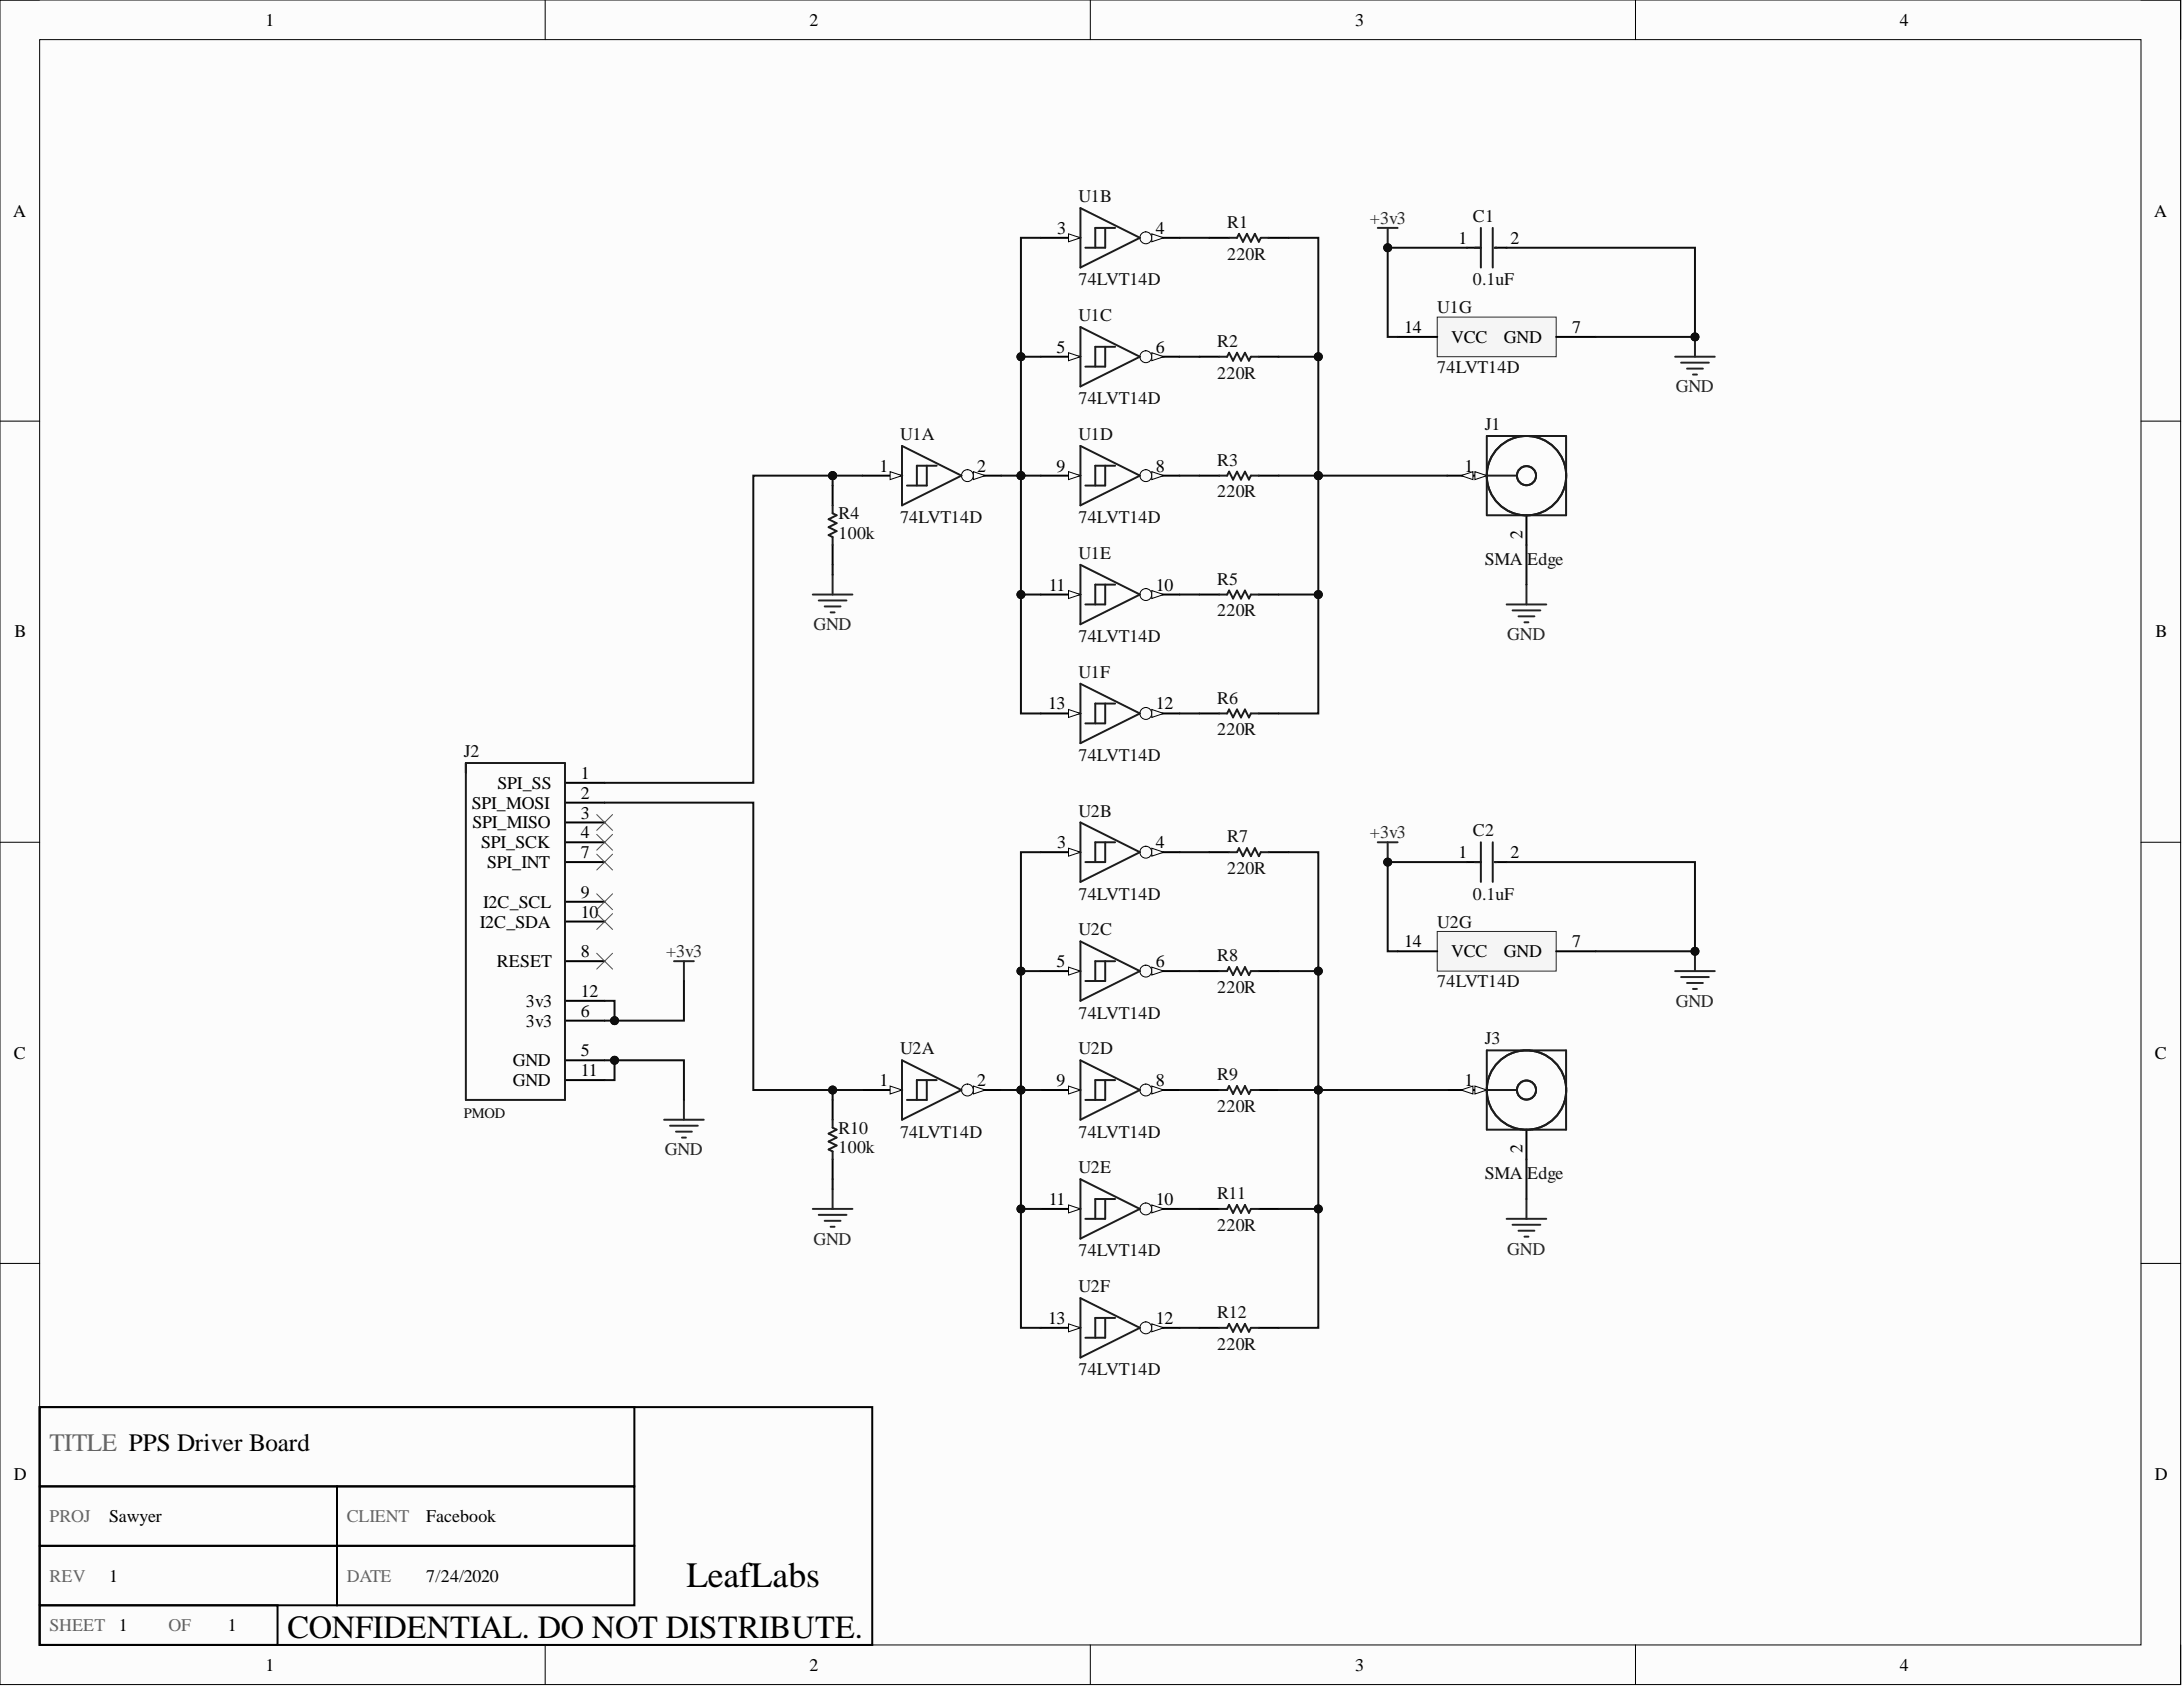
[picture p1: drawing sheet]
<svg xmlns="http://www.w3.org/2000/svg" width="279mm" height="216mm" viewBox="0 0 279 216" stroke-linecap="round" stroke-linejoin="round" font-family="sans-serif">
<defs><g id="words">
<text font-size="4.6" x="87.9" y="203.2">LeafLabs</text>
<text font-size="4.1" x="36.8" y="209.6">CONFIDENTIAL. DO NOT DISTRIBUTE.</text>
<text font-size="3.2" fill="#666" x="6.3" y="185.7">TITLE PPS Driver Board</text>
<g font-size="2.3">
<text x="34" y="3.3">1</text>
<text x="103.6" y="3.3">2</text>
<text x="173.5" y="3.3">3</text>
<text x="243.2" y="3.3">4</text>
<text x="1.7" y="27.7">A</text>
<text x="135.3" y="29.9">3</text>
<text x="147.9" y="29.9">4</text>
<text x="275.7" y="27.7">A</text>
<text x="186.7" y="31.2">1</text>
<text x="193.3" y="31.2">2</text>
<text x="135.2" y="45.1">5</text>
<text x="147.9" y="45.1">6</text>
<text x="179.7" y="42.6">14</text>
<text x="185.7" y="43.9">VCC</text>
<text x="192.5" y="43.9">GND</text>
<text x="201.2" y="42.6">7</text>
<text x="112.6" y="60.4">1</text>
<text x="125.1" y="60.4">2</text>
<text x="135.2" y="60.4">9</text>
<text x="147.9" y="60.4">8</text>
<text x="187.4" y="60.4">1</text>
<text x="194.9" y="69" transform="rotate(-90 194.9 69)">2</text>
<text x="134.2" y="75.6">11</text>
<text x="147.9" y="75.6">10</text>
<text x="1.9" y="81.6">B</text>
<text x="275.9" y="81.6">B</text>
<text x="134.1" y="90.8">13</text>
<text x="147.9" y="90.8">12</text>
<text x="63.7" y="100.9">SPI_SS</text>
<text x="74.3" y="99.7">1</text>
<text x="60.4" y="103.5">SPI_MOSI</text>
<text x="60.5" y="106">SPI_MISO</text>
<text x="74.3" y="104.8">3</text>
<text x="74.3" y="107.3">4</text>
<text x="74.3" y="102.2">2</text>
<text x="61.6" y="108.6">SPI_SCK</text>
<text x="62.3" y="111.1">SPI_INT</text>
<text x="74.3" y="109.8">7</text>
<text x="135.3" y="108.6">3</text>
<text x="147.9" y="108.6">4</text>
<text x="186.7" y="109.8">1</text>
<text x="193.3" y="109.8">2</text>
<text x="61.4" y="118.7">I2C_SDA</text>
<text x="61.8" y="116.2">I2C_SCL</text>
<text x="74.3" y="114.9">9</text>
<text x="74.3" y="117.4">10</text>
<text x="63.6" y="123.8">RESET</text>
<text x="74.3" y="122.5">8</text>
<text x="135.2" y="123.8">5</text>
<text x="147.9" y="123.8">6</text>
<text x="179.7" y="121.2">14</text>
<text x="185.7" y="122.5">VCC</text>
<text x="192.5" y="122.5">GND</text>
<text x="201.2" y="121.2">7</text>
<text x="67.3" y="131.4">3v3</text>
<text x="67.3" y="128.8">3v3</text>
<text x="74.3" y="130.1">6</text>
<text x="74.3" y="127.6">12</text>
<text x="1.8" y="135.5">C</text>
<text x="65.6" y="136.5">GND</text>
<text x="74.3" y="135.2">5</text>
<text x="74.3" y="137.7">11</text>
<text x="275.8" y="135.5">C</text>
<text x="65.6" y="139">GND</text>
<text x="112.6" y="139">1</text>
<text x="125.1" y="139">2</text>
<text x="135.2" y="139">9</text>
<text x="147.9" y="139">8</text>
<text x="187.4" y="139">1</text>
<text x="194.9" y="147.6" transform="rotate(-90 194.9 147.6)">2</text>
<text x="134.2" y="154.2">11</text>
<text x="147.9" y="154.2">10</text>
<text x="134.1" y="169.4">13</text>
<text x="147.9" y="169.4">12</text>
<text x="1.8" y="189.4">D</text>
<text x="275.8" y="189.4">D</text>
<text x="14" y="194.8">Sawyer</text>
<text x="54.6" y="194.8">Facebook</text>
<text x="14" y="202.4">1</text>
<text x="54.6" y="202.4">7/24/2020</text>
<text x="15.2" y="208.7">1</text>
<text x="29.2" y="208.7">1</text>
<text x="34" y="213.8">1</text>
<text x="103.6" y="213.8">2</text>
<text x="173.5" y="213.8">3</text>
<text x="243.2" y="213.8">4</text>
</g>
<g font-size="2.3" fill="#0e0e0e">
<text x="138" y="25.9">U1B</text>
<text x="157.1" y="29.2">R1</text>
<text x="188.5" y="28.4">C1</text>
<text x="157.1" y="33.2">220R</text>
<text x="138" y="36.5">74LVT14D</text>
<text x="138" y="41.1">U1C</text>
<text x="184" y="40.1">U1G</text>
<text x="188.5" y="36.5">0.1uF</text>
<text x="155.8" y="44.4">R2</text>
<text x="184" y="47.7">74LVT14D</text>
<text x="138" y="51.7">74LVT14D</text>
<text x="155.8" y="48.4">220R</text>
<text x="115.2" y="56.3">U1A</text>
<text x="138" y="56.3">U1D</text>
<text x="155.8" y="59.6">R3</text>
<text x="190" y="55">J1</text>
<text x="155.8" y="63.7">220R</text>
<text x="107.3" y="66.5">R4</text>
<text x="107.3" y="69">100k</text>
<text x="115.2" y="67">74LVT14D</text>
<text x="138" y="67">74LVT14D</text>
<text x="138" y="71.5">U1E</text>
<text x="155.8" y="74.8">R5</text>
<text x="190" y="72.3">SMA</text>
<text x="195.5" y="72.3">Edge</text>
<text x="138" y="82.2">74LVT14D</text>
<text x="155.8" y="78.9">220R</text>
<text x="138" y="86.7">U1F</text>
<text x="155.8" y="90">R6</text>
<text x="155.8" y="94.1">220R</text>
<text x="59.4" y="96.9">J2</text>
<text x="138" y="97.4">74LVT14D</text>
<text x="138" y="104.5">U2B</text>
<text x="157.1" y="107.8">R7</text>
<text x="188.5" y="107">C2</text>
<text x="157.1" y="111.9">220R</text>
<text x="138" y="115.1">74LVT14D</text>
<text x="138" y="119.7">U2C</text>
<text x="184" y="118.7">U2G</text>
<text x="188.5" y="115.1">0.1uF</text>
<text x="155.8" y="123">R8</text>
<text x="138" y="130.4">74LVT14D</text>
<text x="155.8" y="127.1">220R</text>
<text x="184" y="126.3">74LVT14D</text>
<text x="115.2" y="134.9">U2A</text>
<text x="138" y="134.9">U2D</text>
<text x="190" y="133.7">J3</text>
<text x="155.8" y="138.2">R9</text>
<text x="155.8" y="142.3">220R</text>
<text x="107.3" y="145.1">R10</text>
<text x="107.3" y="147.6">100k</text>
<text x="115.2" y="145.6">74LVT14D</text>
<text x="138" y="145.6">74LVT14D</text>
<text x="138" y="150.2">U2E</text>
<text x="155.8" y="153.4">R11</text>
<text x="190" y="150.9">SMA</text>
<text x="195.5" y="150.9">Edge</text>
<text x="138" y="160.8">74LVT14D</text>
<text x="155.8" y="157.5">220R</text>
<text x="138" y="165.4">U2F</text>
<text x="155.8" y="168.7">R12</text>
<text x="155.8" y="172.7">220R</text>
<text x="138" y="176">74LVT14D</text>
</g>
<g font-size="2.3" fill="#262626">
<text x="175.3" y="28.7">+3v3</text>
<text x="214.5" y="50.2">GND</text>
<text x="104.1" y="80.7">GND</text>
<text x="192.9" y="81.9">GND</text>
<text x="175.3" y="107.3">+3v3</text>
<text x="85.3" y="122.5">+3v3</text>
<text x="214.5" y="128.8">GND</text>
<text x="85.1" y="147.9">GND</text>
<text x="104.1" y="159.3">GND</text>
<text x="192.9" y="160.6">GND</text>
</g>
<g font-size="2.3" fill="#666">
<text x="6.3" y="194.8">PROJ</text>
<text x="44.4" y="194.8">CLIENT</text>
<text x="6.3" y="202.4">REV</text>
<text x="44.4" y="202.4">DATE</text>
<text x="6.3" y="208.7">SHEET</text>
<text x="21.6" y="208.7">OF</text>
</g>
<text font-size="1.9" fill="#0e0e0e" x="59.4" y="143.1">PMOD</text>
</g></defs>
<path d="M0 0h279.1v215.6h-279.1z" fill-rule="evenodd" fill="#fcfcfc"/>
<path d="M0 0h279.1v215.6h-279.1z" fill="none" stroke="#000" stroke-width=".13"/>
<path d="M5.1 5.1h268.9v205.4h-268.9z" fill-rule="evenodd" fill="#fcfcfc"/>
<g fill="none" stroke="#000" stroke-width=".13">
<path d="M0 0h5.1M69.8 0v5.1M139.5 0v5.1M209.3 0v5.1M274 0h5.1v5.1M5.1 5.1h268.9v205.4h-268.9zM0 53.9h5.1M274 53.9h5.1M0 107.8h5.1M274 107.8h5.1M0 161.7h5.1M274 161.7h5.1"/>
<path d="M69.8 210.5v5.1M139.5 210.5v5.1M209.3 210.5v5.1M279.1 210.5v5.1"/>
</g>
<g fill="none" stroke="#000" stroke-width=".25">
<path d="M72.3 105.3h5.1M72.3 100.2h5.1M72.3 107.8h5.1M72.3 102.7h5.1M72.3 110.3h5.1M72.3 115.4h5.1M72.3 117.9h5.1M72.3 135.7h5.1M72.3 130.6h5.1M72.3 123h5.1M72.3 138.2h5.1M72.3 128.1h5.1"/>
<path d="M5.1 180.1h76.1v10.1h-76.1zM5.1 180.1h106.5v30.4h-106.5zM5.1 190.2h38v7.6h-38zM5.1 197.8h38v7.6h-38zM43.1 190.2h38.1v7.6h-38.1zM43.1 197.8h38.1v7.6h-38.1zM5.1 205.4h30.4v5.1h-30.4z"/>
</g>
<path d="M59.6 97.6h12.7v43.2h-12.7z" fill="none" stroke="#1c1c1c" stroke-width=".25"/>
<path d="M214.4 45.7h5.1M215.2 46.4h3.5M215.9 47.2h2.1M216.7 47.9h.5M216.9 43.1v2.6" fill="none" stroke="#262626" stroke-width=".25"/>
<circle cx="216.9" cy="43.1" r=".51" fill="#0e0e0e"/>
<circle cx="216.9" cy="43.1" r=".51" fill="none" stroke="#0e0e0e" stroke-width=".13"/>
<g fill="none" stroke="#262626" stroke-width=".25">
<path d="M176.3 29.2h2.6M177.6 29.2v2.5M104 76.1h5.1M104.8 76.9h3.5M105.6 77.6h2M106.3 78.4h.5M106.6 73.6v2.5M192.8 77.4h5.1M193.6 78.1h3.5M194.4 78.9h2M195.1 79.6h.5M195.4 74.8v2.6"/>
<path d="M85 143.3h5.1M85.8 144.1h3.5M86.5 144.8h2.1M87.3 145.6h.5M87.5 140.8v2.5"/>
</g>
<path d="M154.8 30.4h2.5M162.4 30.4h2.5M187.8 31.7h1.7M191.3 31.7h1.5M106.6 62.1v2.6M106.6 69.7v2.6" fill="none" stroke="#000" stroke-width=".25"/>
<path d="M157.3 30.4h1l.3-.5 .5 1 .5-1 .5 1 .5-1 .5 1 .3-.5h1M188.8 31.7h.7M189.5 29.2v5M191.1 29.2v5M191.3 31.7h.3M106.6 64.7v1l.5 .2-1 .6 1 .5-1 .5 1 .5-1 .5 .5 .2v1" fill="none" stroke="#1c1c1c" stroke-width=".25"/>
<circle cx="177.6" cy="31.7" r=".51" fill="#0e0e0e"/>
<circle cx="177.6" cy="31.7" r=".51" fill="none" stroke="#0e0e0e" stroke-width=".13"/>
<path d="M86.3 123h2.5M87.5 123v2.5" fill="none" stroke="#262626" stroke-width=".25"/>
<path d="M153.5 45.7h2.5M161.1 45.7h2.6M110.4 60.9h5M153.5 60.9h2.5M153.5 76.1h2.5M161.1 60.9h2.6M161.1 76.1h2.6M153.5 91.3h2.5M161.1 91.3h2.6" fill="none" stroke="#000" stroke-width=".25"/>
<path d="M156 45.7h1.1l.2-.6 .5 1.1 .5-1.1 .5 1.1 .5-1.1 .5 1.1 .3-.5h1M156 60.9h1.1l.2-.5 .5 1 .5-1 .5 1 .5-1 .5 1 .3-.5h1M156 76.1h1.1l.2-.5 .5 1 .5-1 .5 1 .5-1 .5 1 .3-.5h1M156 91.3h1.1l.2-.5 .5 1 .5-1 .5 1 .5-1 .5 1 .3-.5h1" fill="none" stroke="#1c1c1c" stroke-width=".25"/>
<path d="M113.9 60.4l1.5 .5-1.5 .5z" fill="#fbfbfb"/>
<path d="M113.9 60.4l1.5 .5-1.5 .5z" fill="none" stroke="#000" stroke-width=".13"/>
<path d="M123.1 60.9h5" fill="none" stroke="#000" stroke-width=".25"/>
<circle cx="123.8" cy="60.9" r=".76" fill="#fbfbfb"/>
<circle cx="123.8" cy="60.9" r=".76" fill="none" stroke="#000" stroke-width=".13"/>
<path d="M124.6 60.4l1.5 .5-1.5 .5z" fill="#fbfbfb"/>
<path d="M124.6 60.4l1.5 .5-1.5 .5z" fill="none" stroke="#000" stroke-width=".13"/>
<path d="M115.4 57.1l7.7 3.8-7.7 3.8zM118.6 59.6v2.5h-2.5M119.9 59.6h-2.6v2.5" fill="none" stroke="#1c1c1c" stroke-width=".25"/>
<path d="M133.2 30.4h5.1" fill="none" stroke="#000" stroke-width=".25"/>
<path d="M136.8 29.9l1.5 .5-1.5 .5z" fill="#fbfbfb"/>
<path d="M136.8 29.9l1.5 .5-1.5 .5z" fill="none" stroke="#000" stroke-width=".13"/>
<path d="M145.9 30.4h5.1" fill="none" stroke="#000" stroke-width=".25"/>
<circle cx="146.7" cy="30.4" r=".76" fill="#fbfbfb"/>
<circle cx="146.7" cy="30.4" r=".76" fill="none" stroke="#000" stroke-width=".13"/>
<path d="M147.4 29.9l1.5 .5-1.5 .5z" fill="#fbfbfb"/>
<path d="M147.4 29.9l1.5 .5-1.5 .5z" fill="none" stroke="#000" stroke-width=".13"/>
<path d="M138.3 26.6l7.6 3.8-7.6 3.8zM141.5 29.2v2.5h-2.6M142.7 29.2h-2.5v2.5" fill="none" stroke="#1c1c1c" stroke-width=".25"/>
<path d="M133.2 45.7h5.1" fill="none" stroke="#000" stroke-width=".25"/>
<path d="M136.8 45.1l1.5 .6-1.5 .5z" fill="#fbfbfb"/>
<path d="M136.8 45.1l1.5 .6-1.5 .5z" fill="none" stroke="#000" stroke-width=".13"/>
<path d="M145.9 45.7h5.1" fill="none" stroke="#000" stroke-width=".25"/>
<circle cx="146.7" cy="45.7" r=".76" fill="#fbfbfb"/>
<circle cx="146.7" cy="45.7" r=".76" fill="none" stroke="#000" stroke-width=".13"/>
<path d="M147.4 45.1l1.5 .6-1.5 .5z" fill="#fbfbfb"/>
<path d="M147.4 45.1l1.5 .6-1.5 .5z" fill="none" stroke="#000" stroke-width=".13"/>
<path d="M138.3 41.8l7.6 3.9-7.6 3.8zM141.5 44.4v2.5h-2.6M142.7 44.4h-2.5v2.5" fill="none" stroke="#1c1c1c" stroke-width=".25"/>
<path d="M145.9 60.9h5.1" fill="none" stroke="#000" stroke-width=".25"/>
<circle cx="146.7" cy="60.9" r=".76" fill="#fbfbfb"/>
<circle cx="146.7" cy="60.9" r=".76" fill="none" stroke="#000" stroke-width=".13"/>
<path d="M147.4 60.4l1.5 .5-1.5 .5z" fill="#fbfbfb"/>
<path d="M147.4 60.4l1.5 .5-1.5 .5z" fill="none" stroke="#000" stroke-width=".13"/>
<path d="M133.2 60.9h5.1" fill="none" stroke="#000" stroke-width=".25"/>
<path d="M136.8 60.4l1.5 .5-1.5 .5z" fill="#fbfbfb"/>
<path d="M136.8 60.4l1.5 .5-1.5 .5z" fill="none" stroke="#000" stroke-width=".13"/>
<path d="M138.3 57.1l7.6 3.8-7.6 3.8zM141.5 59.6v2.5h-2.6M142.7 59.6h-2.5v2.5" fill="none" stroke="#1c1c1c" stroke-width=".25"/>
<path d="M145.9 76.1h5.1" fill="none" stroke="#000" stroke-width=".25"/>
<circle cx="146.7" cy="76.1" r=".76" fill="#fbfbfb"/>
<circle cx="146.7" cy="76.1" r=".76" fill="none" stroke="#000" stroke-width=".13"/>
<path d="M147.4 75.6l1.5 .5-1.5 .5z" fill="#fbfbfb"/>
<path d="M147.4 75.6l1.5 .5-1.5 .5z" fill="none" stroke="#000" stroke-width=".13"/>
<path d="M133.2 76.1h5.1" fill="none" stroke="#000" stroke-width=".25"/>
<path d="M136.8 75.6l1.5 .5-1.5 .5z" fill="#fbfbfb"/>
<path d="M136.8 75.6l1.5 .5-1.5 .5z" fill="none" stroke="#000" stroke-width=".13"/>
<path d="M138.3 72.3l7.6 3.8-7.6 3.8zM141.5 74.8v2.6h-2.6M142.7 74.8h-2.5v2.6" fill="none" stroke="#1c1c1c" stroke-width=".25"/>
<path d="M145.9 91.3h5.1" fill="none" stroke="#000" stroke-width=".25"/>
<circle cx="146.7" cy="91.3" r=".76" fill="#fbfbfb"/>
<circle cx="146.7" cy="91.3" r=".76" fill="none" stroke="#000" stroke-width=".13"/>
<path d="M147.4 90.8l1.5 .5-1.5 .5z" fill="#fbfbfb"/>
<path d="M147.4 90.8l1.5 .5-1.5 .5z" fill="none" stroke="#000" stroke-width=".13"/>
<path d="M133.2 91.3h5.1" fill="none" stroke="#000" stroke-width=".25"/>
<path d="M136.8 90.8l1.5 .5-1.5 .5z" fill="#fbfbfb"/>
<path d="M136.8 90.8l1.5 .5-1.5 .5z" fill="none" stroke="#000" stroke-width=".13"/>
<path d="M138.3 87.5l7.6 3.8-7.6 3.8zM141.5 90v2.6h-2.6M142.7 90h-2.5v2.6" fill="none" stroke="#1c1c1c" stroke-width=".25"/>
<path d="M184 40.6h15.2v5.1h-15.2z" fill-rule="evenodd" fill="#f5f5f5"/>
<path d="M184 40.6h15.2v5.1h-15.2z" fill="none" stroke="#262626" stroke-width=".13"/>
<path d="M178.9 43.1h5.1M199.2 43.1h5M185.2 60.9h5.1" fill="none" stroke="#000" stroke-width=".25"/>
<path d="M188.8 60.4l1.5 .5-1.5 .5z" fill="#fbfbfb"/>
<path d="M188.8 60.4l1.5 .5-1.5 .5z" fill="none" stroke="#000" stroke-width=".13"/>
<path d="M187 60.9l1.5-.5v1z" fill="#fbfbfb"/>
<path d="M187 60.9l1.5-.5v1z" fill="none" stroke="#000" stroke-width=".13"/>
<path d="M195.4 65.9v3.8" fill="none" stroke="#000" stroke-width=".25"/>
<g fill="none" stroke="#1c1c1c" stroke-width=".25">
<path d="M190.3 55.8h10.1v10.1h-10.1zM190.3 60.9h3.8"/>
<circle cx="195.4" cy="60.9" r="1.22"/>
<circle cx="195.4" cy="60.9" r="5.1"/>
</g>
<path d="M214.4 124.3h5.1M215.2 125h3.5M215.9 125.8h2.1M216.7 126.6h.5M216.9 121.7v2.6" fill="none" stroke="#262626" stroke-width=".25"/>
<circle cx="216.9" cy="121.7" r=".51" fill="#0e0e0e"/>
<circle cx="216.9" cy="121.7" r=".51" fill="none" stroke="#0e0e0e" stroke-width=".13"/>
<path d="M176.3 107.8h2.6M177.6 107.8v2.5M104 154.7h5.1M104.8 155.5h3.5M105.6 156.2h2M106.3 157h.5M106.6 152.2v2.5M192.8 156h5.1M193.6 156.7h3.5M194.4 157.5h2M195.1 158.3h.5M195.4 153.4v2.6" fill="none" stroke="#262626" stroke-width=".25"/>
<path d="M154.8 109.1h2.5M162.4 109.1h2.5M187.8 110.3h1.7M191.3 110.3h1.5M106.6 140.8v2.5M106.6 148.4v2.5" fill="none" stroke="#000" stroke-width=".25"/>
<path d="M157.3 109.1h1l.3-.5 .5 1 .5-1 .5 1 .5-1 .5 1 .3-.5h1M188.8 110.3h.7M189.5 107.8v5.1M191.1 107.8v5.1M191.3 110.3h.3M106.6 143.3v1l.5 .3-1 .5 1 .5-1 .5 1 .5-1 .5 .5 .3v1" fill="none" stroke="#1c1c1c" stroke-width=".25"/>
<circle cx="177.6" cy="110.3" r=".51" fill="#0e0e0e"/>
<circle cx="177.6" cy="110.3" r=".51" fill="none" stroke="#0e0e0e" stroke-width=".13"/>
<path d="M110.4 139.5h5M153.5 124.3h2.5M153.5 139.5h2.5M161.1 124.3h2.6M161.1 139.5h2.6M153.5 154.7h2.5M161.1 154.7h2.6M153.5 169.9h2.5M161.1 169.9h2.6" fill="none" stroke="#000" stroke-width=".25"/>
<path d="M156 124.3h1.1l.2-.5 .5 1 .5-1 .5 1 .5-1 .5 1 .3-.5h1M156 139.5h1.1l.2-.5 .5 1 .5-1 .5 1 .5-1 .5 1 .3-.5h1M156 154.7h1.1l.2-.5 .5 1 .5-1 .5 1 .5-1 .5 1 .3-.5h1M156 169.9h1.1l.2-.5 .5 1 .5-1 .5 1 .5-1 .5 1 .3-.5h1" fill="none" stroke="#1c1c1c" stroke-width=".25"/>
<path d="M113.9 139l1.5 .5-1.5 .5z" fill="#fbfbfb"/>
<path d="M113.9 139l1.5 .5-1.5 .5z" fill="none" stroke="#000" stroke-width=".13"/>
<path d="M123.1 139.5h5" fill="none" stroke="#000" stroke-width=".25"/>
<circle cx="123.8" cy="139.5" r=".76" fill="#fbfbfb"/>
<circle cx="123.8" cy="139.5" r=".76" fill="none" stroke="#000" stroke-width=".13"/>
<path d="M124.6 139l1.5 .5-1.5 .5z" fill="#fbfbfb"/>
<path d="M124.6 139l1.5 .5-1.5 .5z" fill="none" stroke="#000" stroke-width=".13"/>
<path d="M115.4 135.7l7.7 3.8-7.7 3.8zM118.6 138.2v2.6h-2.5M119.9 138.2h-2.6v2.6" fill="none" stroke="#1c1c1c" stroke-width=".25"/>
<path d="M133.2 109.1h5.1" fill="none" stroke="#000" stroke-width=".25"/>
<path d="M136.8 108.6l1.5 .5-1.5 .5z" fill="#fbfbfb"/>
<path d="M136.8 108.6l1.5 .5-1.5 .5z" fill="none" stroke="#000" stroke-width=".13"/>
<path d="M145.9 109.1h5.1" fill="none" stroke="#000" stroke-width=".25"/>
<circle cx="146.7" cy="109.1" r=".76" fill="#fbfbfb"/>
<circle cx="146.7" cy="109.1" r=".76" fill="none" stroke="#000" stroke-width=".13"/>
<path d="M147.4 108.6l1.5 .5-1.5 .5z" fill="#fbfbfb"/>
<path d="M147.4 108.6l1.5 .5-1.5 .5z" fill="none" stroke="#000" stroke-width=".13"/>
<path d="M138.3 105.3l7.6 3.8-7.6 3.8zM141.5 107.8v2.5h-2.6M142.7 107.8h-2.5v2.5" fill="none" stroke="#1c1c1c" stroke-width=".25"/>
<path d="M133.2 124.3h5.1" fill="none" stroke="#000" stroke-width=".25"/>
<path d="M136.8 123.8l1.5 .5-1.5 .5z" fill="#fbfbfb"/>
<path d="M136.8 123.8l1.5 .5-1.5 .5z" fill="none" stroke="#000" stroke-width=".13"/>
<path d="M145.9 124.3h5.1" fill="none" stroke="#000" stroke-width=".25"/>
<circle cx="146.7" cy="124.3" r=".76" fill="#fbfbfb"/>
<circle cx="146.7" cy="124.3" r=".76" fill="none" stroke="#000" stroke-width=".13"/>
<path d="M147.4 123.8l1.5 .5-1.5 .5z" fill="#fbfbfb"/>
<path d="M147.4 123.8l1.5 .5-1.5 .5z" fill="none" stroke="#000" stroke-width=".13"/>
<path d="M138.3 120.5l7.6 3.8-7.6 3.8zM141.5 123v2.5h-2.6M142.7 123h-2.5v2.5" fill="none" stroke="#1c1c1c" stroke-width=".25"/>
<path d="M145.9 139.5h5.1" fill="none" stroke="#000" stroke-width=".25"/>
<circle cx="146.7" cy="139.5" r=".76" fill="#fbfbfb"/>
<circle cx="146.7" cy="139.5" r=".76" fill="none" stroke="#000" stroke-width=".13"/>
<path d="M147.4 139l1.5 .5-1.5 .5z" fill="#fbfbfb"/>
<path d="M147.4 139l1.5 .5-1.5 .5z" fill="none" stroke="#000" stroke-width=".13"/>
<path d="M133.2 139.5h5.1" fill="none" stroke="#000" stroke-width=".25"/>
<path d="M136.8 139l1.5 .5-1.5 .5z" fill="#fbfbfb"/>
<path d="M136.8 139l1.5 .5-1.5 .5z" fill="none" stroke="#000" stroke-width=".13"/>
<path d="M138.3 135.7l7.6 3.8-7.6 3.8zM141.5 138.2v2.6h-2.6M142.7 138.2h-2.5v2.6" fill="none" stroke="#1c1c1c" stroke-width=".25"/>
<path d="M145.9 154.7h5.1" fill="none" stroke="#000" stroke-width=".25"/>
<circle cx="146.7" cy="154.7" r=".76" fill="#fbfbfb"/>
<circle cx="146.7" cy="154.7" r=".76" fill="none" stroke="#000" stroke-width=".13"/>
<path d="M147.4 154.2l1.5 .5-1.5 .5z" fill="#fbfbfb"/>
<path d="M147.4 154.2l1.5 .5-1.5 .5z" fill="none" stroke="#000" stroke-width=".13"/>
<path d="M133.2 154.7h5.1" fill="none" stroke="#000" stroke-width=".25"/>
<path d="M136.8 154.2l1.5 .5-1.5 .5z" fill="#fbfbfb"/>
<path d="M136.8 154.2l1.5 .5-1.5 .5z" fill="none" stroke="#000" stroke-width=".13"/>
<path d="M138.3 150.9l7.6 3.8-7.6 3.8zM141.5 153.4v2.6h-2.6M142.7 153.4h-2.5v2.6" fill="none" stroke="#1c1c1c" stroke-width=".25"/>
<path d="M145.9 169.9h5.1" fill="none" stroke="#000" stroke-width=".25"/>
<circle cx="146.7" cy="169.9" r=".76" fill="#fbfbfb"/>
<circle cx="146.7" cy="169.9" r=".76" fill="none" stroke="#000" stroke-width=".13"/>
<path d="M147.4 169.4l1.5 .5-1.5 .5z" fill="#fbfbfb"/>
<path d="M147.4 169.4l1.5 .5-1.5 .5z" fill="none" stroke="#000" stroke-width=".13"/>
<path d="M133.2 169.9h5.1" fill="none" stroke="#000" stroke-width=".25"/>
<path d="M136.8 169.4l1.5 .5-1.5 .5z" fill="#fbfbfb"/>
<path d="M136.8 169.4l1.5 .5-1.5 .5z" fill="none" stroke="#000" stroke-width=".13"/>
<path d="M138.3 166.1l7.6 3.8-7.6 3.8zM141.5 168.7v2.5h-2.6M142.7 168.7h-2.5v2.5" fill="none" stroke="#1c1c1c" stroke-width=".25"/>
<path d="M184 119.2h15.2v5.1h-15.2z" fill-rule="evenodd" fill="#f5f5f5"/>
<path d="M184 119.2h15.2v5.1h-15.2z" fill="none" stroke="#262626" stroke-width=".13"/>
<path d="M178.9 121.7h5.1M185.2 139.5h5.1M199.2 121.7h5" fill="none" stroke="#000" stroke-width=".25"/>
<path d="M188.8 139l1.5 .5-1.5 .5z" fill="#fbfbfb"/>
<path d="M188.8 139l1.5 .5-1.5 .5z" fill="none" stroke="#000" stroke-width=".13"/>
<path d="M187 139.5l1.5-.5v1z" fill="#fbfbfb"/>
<path d="M187 139.5l1.5-.5v1z" fill="none" stroke="#000" stroke-width=".13"/>
<path d="M195.4 144.6v3.8" fill="none" stroke="#000" stroke-width=".25"/>
<g fill="none" stroke="#1c1c1c" stroke-width=".25">
<path d="M190.3 134.4h10.1v10.2h-10.1zM190.3 139.5h3.8"/>
<circle cx="195.4" cy="139.5" r="1.22"/>
<circle cx="195.4" cy="139.5" r="5.1"/>
</g>
<path d="M76.4 104.2l2 2.1M76.4 106.8l2 2M76.4 109.3l2 2M76.4 114.4l2 2M76.4 116.9l2 2.1M78.4 104.2l-2 2.1M78.4 106.8l-2 2M78.4 109.3l-2 2M78.4 114.4l-2 2M78.4 116.9l-2 2.1M76.4 122l2 2M78.4 122l-2 2" fill="none" stroke="#4c4c4c" stroke-width=".13"/>
<path d="M106.6 60.9v1.2" fill="none" stroke="#0e0e0e" stroke-width=".25"/>
<circle cx="106.6" cy="60.9" r=".51" fill="#0e0e0e"/>
<circle cx="106.6" cy="60.9" r=".51" fill="none" stroke="#0e0e0e" stroke-width=".13"/>
<path d="M78.7 135.7v2.5h-1.3" fill="none" stroke="#0e0e0e" stroke-width=".25"/>
<circle cx="78.7" cy="135.7" r=".51" fill="#0e0e0e"/>
<circle cx="78.7" cy="135.7" r=".51" fill="none" stroke="#0e0e0e" stroke-width=".13"/>
<path d="M77.4 135.7h10.1v5.1" fill="none" stroke="#0e0e0e" stroke-width=".25"/>
<circle cx="78.7" cy="135.7" r=".51" fill="#0e0e0e"/>
<circle cx="78.7" cy="135.7" r=".51" fill="none" stroke="#0e0e0e" stroke-width=".13"/>
<path d="M87.5 125.5v5.1h-10.1" fill="none" stroke="#0e0e0e" stroke-width=".25"/>
<circle cx="78.7" cy="130.6" r=".51" fill="#0e0e0e"/>
<circle cx="78.7" cy="130.6" r=".51" fill="none" stroke="#0e0e0e" stroke-width=".13"/>
<path d="M77.4 128.1h1.3v2.5" fill="none" stroke="#0e0e0e" stroke-width=".25"/>
<circle cx="78.7" cy="130.6" r=".51" fill="#0e0e0e"/>
<circle cx="78.7" cy="130.6" r=".51" fill="none" stroke="#0e0e0e" stroke-width=".13"/>
<path d="M77.4 102.7h19v36.8h14" fill="none" stroke="#0e0e0e" stroke-width=".25"/>
<circle cx="106.6" cy="139.5" r=".51" fill="#0e0e0e"/>
<circle cx="106.6" cy="139.5" r=".51" fill="none" stroke="#0e0e0e" stroke-width=".13"/>
<path d="M106.6 60.9h-10.2v39.3h-19" fill="none" stroke="#0e0e0e" stroke-width=".25"/>
<circle cx="106.6" cy="60.9" r=".51" fill="#0e0e0e"/>
<circle cx="106.6" cy="60.9" r=".51" fill="none" stroke="#0e0e0e" stroke-width=".13"/>
<path d="M106.6 60.9h3.8" fill="none" stroke="#0e0e0e" stroke-width=".25"/>
<circle cx="106.6" cy="60.9" r=".51" fill="#0e0e0e"/>
<circle cx="106.6" cy="60.9" r=".51" fill="none" stroke="#0e0e0e" stroke-width=".13"/>
<path d="M133.2 109.1h-2.5v30.4h-2.6" fill="none" stroke="#0e0e0e" stroke-width=".25"/>
<circle cx="130.7" cy="139.5" r=".51" fill="#0e0e0e"/>
<circle cx="130.7" cy="139.5" r=".51" fill="none" stroke="#0e0e0e" stroke-width=".13"/>
<circle cx="130.7" cy="124.3" r=".51" fill="#0e0e0e"/>
<circle cx="130.7" cy="124.3" r=".51" fill="none" stroke="#0e0e0e" stroke-width=".13"/>
<path d="M133.2 30.4h-2.5v30.5h-2.6" fill="none" stroke="#0e0e0e" stroke-width=".25"/>
<circle cx="130.7" cy="60.9" r=".51" fill="#0e0e0e"/>
<circle cx="130.7" cy="60.9" r=".51" fill="none" stroke="#0e0e0e" stroke-width=".13"/>
<circle cx="130.7" cy="45.7" r=".51" fill="#0e0e0e"/>
<circle cx="130.7" cy="45.7" r=".51" fill="none" stroke="#0e0e0e" stroke-width=".13"/>
<path d="M130.7 139.5v30.4h2.5" fill="none" stroke="#0e0e0e" stroke-width=".25"/>
<circle cx="130.7" cy="139.5" r=".51" fill="#0e0e0e"/>
<circle cx="130.7" cy="139.5" r=".51" fill="none" stroke="#0e0e0e" stroke-width=".13"/>
<circle cx="130.7" cy="154.7" r=".51" fill="#0e0e0e"/>
<circle cx="130.7" cy="154.7" r=".51" fill="none" stroke="#0e0e0e" stroke-width=".13"/>
<path d="M130.7 154.7h2.5" fill="none" stroke="#0e0e0e" stroke-width=".25"/>
<circle cx="130.7" cy="154.7" r=".51" fill="#0e0e0e"/>
<circle cx="130.7" cy="154.7" r=".51" fill="none" stroke="#0e0e0e" stroke-width=".13"/>
<path d="M130.7 139.5h2.5" fill="none" stroke="#0e0e0e" stroke-width=".25"/>
<circle cx="130.7" cy="139.5" r=".51" fill="#0e0e0e"/>
<circle cx="130.7" cy="139.5" r=".51" fill="none" stroke="#0e0e0e" stroke-width=".13"/>
<path d="M130.7 124.3h2.5" fill="none" stroke="#0e0e0e" stroke-width=".25"/>
<circle cx="130.7" cy="124.3" r=".51" fill="#0e0e0e"/>
<circle cx="130.7" cy="124.3" r=".51" fill="none" stroke="#0e0e0e" stroke-width=".13"/>
<path d="M130.7 60.9v30.4h2.5" fill="none" stroke="#0e0e0e" stroke-width=".25"/>
<circle cx="130.7" cy="60.9" r=".51" fill="#0e0e0e"/>
<circle cx="130.7" cy="60.9" r=".51" fill="none" stroke="#0e0e0e" stroke-width=".13"/>
<circle cx="130.7" cy="76.1" r=".51" fill="#0e0e0e"/>
<circle cx="130.7" cy="76.1" r=".51" fill="none" stroke="#0e0e0e" stroke-width=".13"/>
<path d="M130.7 76.1h2.5" fill="none" stroke="#0e0e0e" stroke-width=".25"/>
<circle cx="130.7" cy="76.1" r=".51" fill="#0e0e0e"/>
<circle cx="130.7" cy="76.1" r=".51" fill="none" stroke="#0e0e0e" stroke-width=".13"/>
<path d="M130.7 60.9h2.5" fill="none" stroke="#0e0e0e" stroke-width=".25"/>
<circle cx="130.7" cy="60.9" r=".51" fill="#0e0e0e"/>
<circle cx="130.7" cy="60.9" r=".51" fill="none" stroke="#0e0e0e" stroke-width=".13"/>
<path d="M130.7 45.7h2.5" fill="none" stroke="#0e0e0e" stroke-width=".25"/>
<circle cx="130.7" cy="45.7" r=".51" fill="#0e0e0e"/>
<circle cx="130.7" cy="45.7" r=".51" fill="none" stroke="#0e0e0e" stroke-width=".13"/>
<path d="M151 30.4h3.8M151 45.7h2.5M151 76.1h2.5M151 60.9h2.5M151 91.3h2.5M151 109.1h3.8M151 139.5h2.5M151 124.3h2.5M168.7 139.5v30.4h-5M151 154.7h2.5M151 169.9h2.5" fill="none" stroke="#0e0e0e" stroke-width=".25"/>
<circle cx="168.7" cy="154.7" r=".51" fill="#0e0e0e"/>
<circle cx="168.7" cy="154.7" r=".51" fill="none" stroke="#0e0e0e" stroke-width=".13"/>
<circle cx="168.7" cy="139.5" r=".51" fill="#0e0e0e"/>
<circle cx="168.7" cy="139.5" r=".51" fill="none" stroke="#0e0e0e" stroke-width=".13"/>
<path d="M163.7 154.7h5" fill="none" stroke="#0e0e0e" stroke-width=".25"/>
<circle cx="168.7" cy="154.7" r=".51" fill="#0e0e0e"/>
<circle cx="168.7" cy="154.7" r=".51" fill="none" stroke="#0e0e0e" stroke-width=".13"/>
<path d="M163.7 139.5h21.5" fill="none" stroke="#0e0e0e" stroke-width=".25"/>
<circle cx="168.7" cy="139.5" r=".51" fill="#0e0e0e"/>
<circle cx="168.7" cy="139.5" r=".51" fill="none" stroke="#0e0e0e" stroke-width=".13"/>
<path d="M163.7 124.3h5v15.2" fill="none" stroke="#0e0e0e" stroke-width=".25"/>
<circle cx="168.7" cy="124.3" r=".51" fill="#0e0e0e"/>
<circle cx="168.7" cy="124.3" r=".51" fill="none" stroke="#0e0e0e" stroke-width=".13"/>
<circle cx="168.7" cy="139.5" r=".51" fill="#0e0e0e"/>
<circle cx="168.7" cy="139.5" r=".51" fill="none" stroke="#0e0e0e" stroke-width=".13"/>
<path d="M168.7 60.9v30.4h-5" fill="none" stroke="#0e0e0e" stroke-width=".25"/>
<circle cx="168.7" cy="76.1" r=".51" fill="#0e0e0e"/>
<circle cx="168.7" cy="76.1" r=".51" fill="none" stroke="#0e0e0e" stroke-width=".13"/>
<circle cx="168.7" cy="60.9" r=".51" fill="#0e0e0e"/>
<circle cx="168.7" cy="60.9" r=".51" fill="none" stroke="#0e0e0e" stroke-width=".13"/>
<path d="M163.7 76.1h5" fill="none" stroke="#0e0e0e" stroke-width=".25"/>
<circle cx="168.7" cy="76.1" r=".51" fill="#0e0e0e"/>
<circle cx="168.7" cy="76.1" r=".51" fill="none" stroke="#0e0e0e" stroke-width=".13"/>
<path d="M163.7 60.9h21.5" fill="none" stroke="#0e0e0e" stroke-width=".25"/>
<circle cx="168.7" cy="60.9" r=".51" fill="#0e0e0e"/>
<circle cx="168.7" cy="60.9" r=".51" fill="none" stroke="#0e0e0e" stroke-width=".13"/>
<path d="M163.7 45.7h5v15.2" fill="none" stroke="#0e0e0e" stroke-width=".25"/>
<circle cx="168.7" cy="45.7" r=".51" fill="#0e0e0e"/>
<circle cx="168.7" cy="45.7" r=".51" fill="none" stroke="#0e0e0e" stroke-width=".13"/>
<circle cx="168.7" cy="60.9" r=".51" fill="#0e0e0e"/>
<circle cx="168.7" cy="60.9" r=".51" fill="none" stroke="#0e0e0e" stroke-width=".13"/>
<path d="M164.9 109.1h3.8v15.2" fill="none" stroke="#0e0e0e" stroke-width=".25"/>
<circle cx="168.7" cy="124.3" r=".51" fill="#0e0e0e"/>
<circle cx="168.7" cy="124.3" r=".51" fill="none" stroke="#0e0e0e" stroke-width=".13"/>
<path d="M164.9 30.4h3.8v15.3" fill="none" stroke="#0e0e0e" stroke-width=".25"/>
<circle cx="168.7" cy="45.7" r=".51" fill="#0e0e0e"/>
<circle cx="168.7" cy="45.7" r=".51" fill="none" stroke="#0e0e0e" stroke-width=".13"/>
<path d="M187.8 110.3h-10.2v11.4h1.3" fill="none" stroke="#0e0e0e" stroke-width=".25"/>
<circle cx="177.6" cy="110.3" r=".51" fill="#0e0e0e"/>
<circle cx="177.6" cy="110.3" r=".51" fill="none" stroke="#0e0e0e" stroke-width=".13"/>
<path d="M187.8 31.7h-10.2v11.4h1.3" fill="none" stroke="#0e0e0e" stroke-width=".25"/>
<circle cx="177.6" cy="31.7" r=".51" fill="#0e0e0e"/>
<circle cx="177.6" cy="31.7" r=".51" fill="none" stroke="#0e0e0e" stroke-width=".13"/>
<path d="M192.8 110.3h24.1v11.4h-12.7" fill="none" stroke="#0e0e0e" stroke-width=".25"/>
<circle cx="216.9" cy="121.7" r=".51" fill="#0e0e0e"/>
<circle cx="216.9" cy="121.7" r=".51" fill="none" stroke="#0e0e0e" stroke-width=".13"/>
<path d="M192.8 31.7h24.1v11.4h-12.7" fill="none" stroke="#0e0e0e" stroke-width=".25"/>
<circle cx="216.9" cy="43.1" r=".51" fill="#0e0e0e"/>
<circle cx="216.9" cy="43.1" r=".51" fill="none" stroke="#0e0e0e" stroke-width=".13"/>
<path d="M106.6 139.5v1.3M106.6 150.9v1.3" fill="none" stroke="#0e0e0e" stroke-width=".25"/>
<circle cx="106.6" cy="139.5" r=".51" fill="#0e0e0e"/>
<circle cx="106.6" cy="139.5" r=".51" fill="none" stroke="#0e0e0e" stroke-width=".13"/>
<path d="M106.6 72.3v1.3M195.4 69.7v5.1M195.4 148.4v5" fill="none" stroke="#0e0e0e" stroke-width=".25"/>
<use href="#words"/>
</svg>
